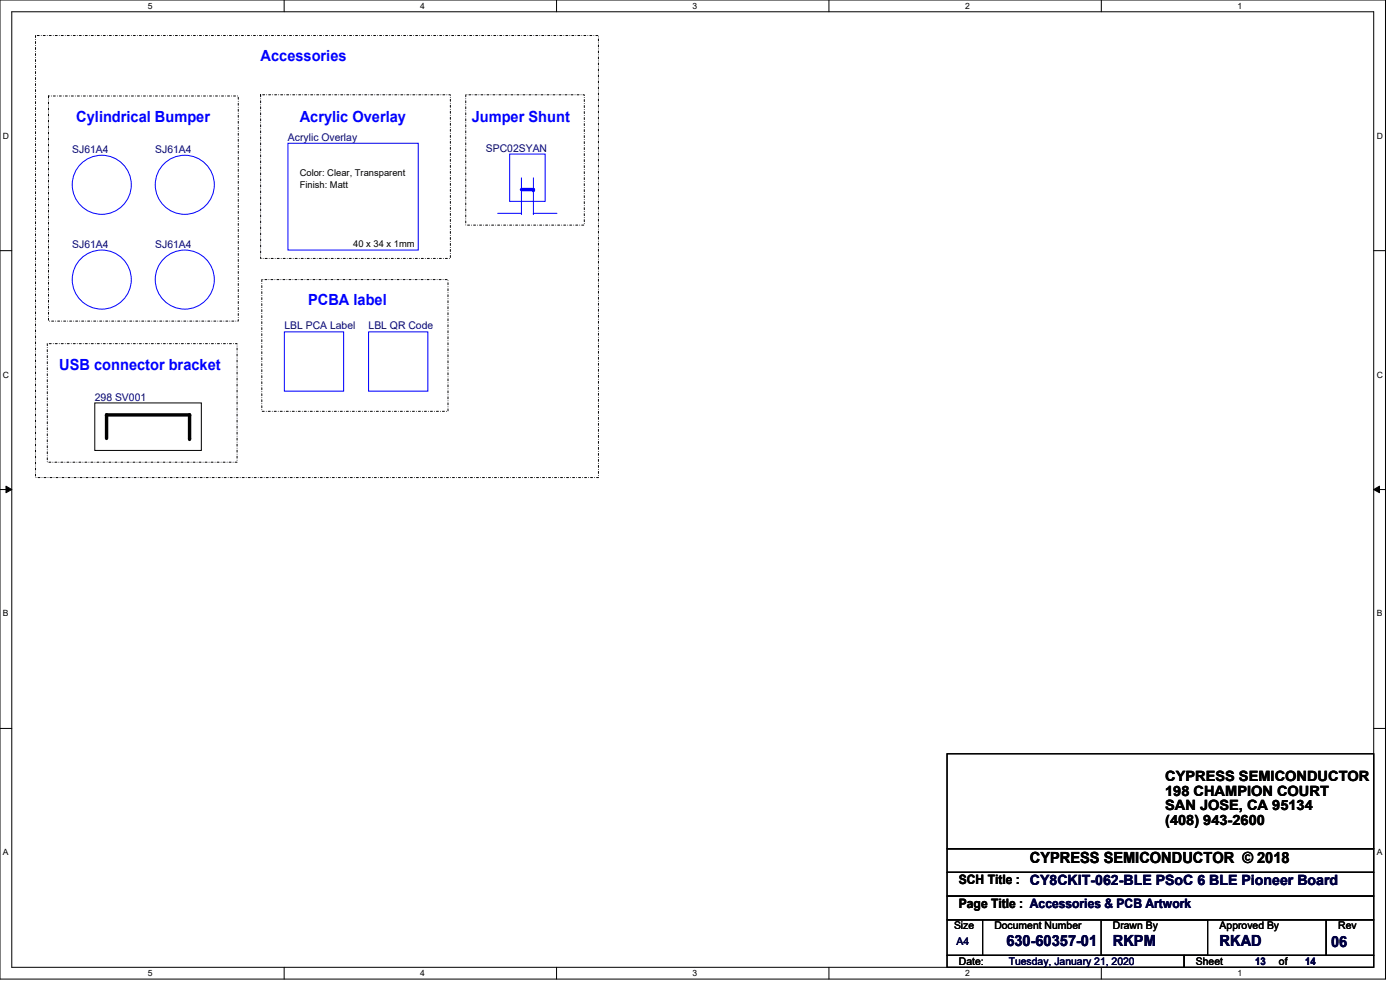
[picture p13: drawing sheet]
<svg xmlns="http://www.w3.org/2000/svg" width="297mm" height="210mm" viewBox="0 0 297 210" stroke-linecap="round" stroke-linejoin="round" font-family="sans-serif">
<defs><g id="words">
<g font-size="3.3" fill="#00f">
<text x="55.3" y="13">Accessories</text>
<text x="16.2" y="25.9">Cylindrical Bumper</text>
<text x="63.6" y="25.9">Acrylic Overlay</text>
<text x="100.1" y="25.9">Jumper Shunt</text>
<text x="65.4" y="64.6">PCBA label</text>
<text x="12.6" y="78.4">USB connector bracket</text>
</g>
<text font-size="3.3" x="218.5" y="183">CYPRESS SEMICONDUCTOR © 2018</text>
<g font-size="3.3" fill="#000040">
<text x="213.5" y="200.6">630-60357-01</text>
<text x="236.1" y="200.6">RKPM</text>
<text x="258.7" y="200.6">RKAD</text>
<text x="282.4" y="200.9">06</text>
</g>
<g font-size="3">
<text x="247.2" y="165.7">CYPRESS SEMICONDUCTOR</text>
<text x="247.2" y="168.8">198 CHAMPION COURT</text>
<text x="247.2" y="171.9">SAN JOSE, CA 95134</text>
<text x="247.2" y="175">(408) 943-2600</text>
</g>
<g font-size="2.8">
<text x="203.4" y="187.6">SCH Title : CY8CKIT-062-BLE PSoC 6 BLE Pioneer Board</text>
<text x="203.4" y="192.7">Page Title : Accessories &amp; PCB Artwork</text>
</g>
<g font-size="2.2" fill="#000080">
<text x="61.1" y="29.9">Acrylic Overlay</text>
<text x="15.3" y="32.4">SJ61A4</text>
<text x="32.9" y="32.4">SJ61A4</text>
<text x="103.1" y="32.2">SPC02SYAN</text>
<text x="15.3" y="52.6">SJ61A4</text>
<text x="32.9" y="52.6">SJ61A4</text>
<text x="60.3" y="69.9">LBL PCA Label</text>
<text x="78.2" y="69.9">LBL QR Code</text>
<text x="20.1" y="85">298 SV001</text>
</g>
<g font-size="2.2">
<text x="202.4" y="197.1">Size</text>
<text x="210.9" y="197.1">Document Number</text>
<text x="236.1" y="197.1">Drawn By</text>
<text x="258.7" y="197.1">Approved By</text>
<text x="283.9" y="197.1">Rev</text>
<text x="203.4" y="204.7">Date:</text>
<text x="253.7" y="204.7">Sheet</text>
<text x="271.3" y="204.7">of</text>
</g>
<g font-size="2.2" fill="#000040">
<text x="202.9" y="200.4">A4</text>
<text x="214" y="204.7">Tuesday, January 21, 2020</text>
<text x="266.3" y="204.7">13</text>
<text x="276.9" y="204.7">14</text>
</g>
<g font-size="2">
<text x="63.6" y="37.3">Color: Clear, Transparent</text>
<text x="63.6" y="39.8">Finish: Matt</text>
<text x="74.9" y="52.4">40 x 34 x 1mm</text>
</g>
<g font-size="1.8">
<text x="31.4" y="1.9">5</text>
<text x="89.2" y="1.9">4</text>
<text x="146.9" y="1.9">3</text>
<text x="204.7" y="1.9">2</text>
<text x="262.5" y="1.9">1</text>
<text x=".6" y="29.4">D</text>
<text x="292.1" y="29.4">D</text>
<text x=".6" y="80.1">C</text>
<text x="292.1" y="80.1">C</text>
<text x=".6" y="130.8">B</text>
<text x="292.1" y="130.8">B</text>
<text x=".6" y="181.4">A</text>
<text x="292.1" y="181.4">A</text>
<text x="31.4" y="207.1">5</text>
<text x="89.2" y="207.1">4</text>
<text x="146.9" y="207.1">3</text>
<text x="204.7" y="207.1">2</text>
<text x="262.5" y="207.1">1</text>
</g>
</g></defs>
<path d="M0 0h293.9v207.7h-293.9zM2.5 2.5h288.9v202.7h-288.9z" fill="none" stroke="#000" stroke-width=".21"/>
<g fill="#fff">
<path d="M31.4 .3h.9v1.9h-.9z"/>
<path d="M31.4 205.4h.9v2h-.9z"/>
</g>
<path d="M60.3 0v2.5M60.3 205.2v2.5" fill="none" stroke="#000" stroke-width=".21"/>
<g fill="#fff">
<path d="M89.2 .3h.9v1.9h-.9z"/>
<path d="M89.2 205.4h.9v2h-.9z"/>
</g>
<path d="M118.1 0v2.5M118.1 205.2v2.5" fill="none" stroke="#000" stroke-width=".21"/>
<g fill="#fff">
<path d="M146.9 .3h1v1.9h-1z"/>
<path d="M146.9 205.4h1v2h-1z"/>
</g>
<path d="M175.9 0v2.5M175.9 205.2v2.5" fill="none" stroke="#000" stroke-width=".21"/>
<g fill="#fff">
<path d="M204.7 .3h1v1.9h-1z"/>
<path d="M204.7 205.4h1v2h-1z"/>
</g>
<path d="M233.6 0v2.5M233.6 205.2v2.5" fill="none" stroke="#000" stroke-width=".21"/>
<g fill="#fff">
<path d="M262.5 .3h1v1.9h-1z"/>
<path d="M262.5 205.4h1v2h-1z"/>
<path d="M.6 27.8h1.3v2h-1.3z"/>
<path d="M292.1 27.8h1.2v2h-1.2z"/>
<path d="M.6 78.5h1.3v2h-1.3z"/>
<path d="M292.1 78.5h1.2v2h-1.2z"/>
</g>
<path d="M0 53.2h2.5M291.4 53.2h2.5" fill="none" stroke="#000" stroke-width=".21"/>
<g fill="#fff">
<path d="M.6 129.2h1.2v1.9h-1.2z"/>
<path d="M292.1 129.2h1.1v1.9h-1.1z"/>
</g>
<path d="M0 103.8h2.5M1.3 103.1l1.2 .7-1.2 .7zM291.4 103.8l1.3-.7v1.4zM291.4 103.8h2.5" fill="none" stroke="#000" stroke-width=".21"/>
<path d="M1.3 103.1l1.2 .7-1.2 .7zM291.4 103.8l1.3-.7v1.4z" fill="#000"/>
<g fill="#fff">
<path d="M.6 179.8h1.2v2h-1.2z"/>
<path d="M292.1 179.8h1.1v2h-1.1z"/>
</g>
<path d="M0 154.5h2.5M200.9 159.9h90.5v20.1h-90.5zM291.4 154.5h2.5M200.9 180h90.5v5h-90.5zM200.9 185h90.5v5.1h-90.5zM200.9 195.1h7.5v7.5h-7.5zM200.9 190.1h90.5v5h-90.5zM208.4 195.1h72.9v7.5h-72.9zM233.6 195.1h22.6v7.5h-22.6zM281.3 195.1h10.1v7.5h-10.1zM200.9 202.6h50.3v2.6h-50.3zM251.2 202.6h40.2v2.6h-40.2z" fill="none" stroke="#000" stroke-width=".21"/>
<path d="M7.5 7.5h119.5v93.8h-119.5zM10.3 20.4h40.2v47.7h-40.2zM55.3 20.1h40.2v34.7h-40.2zM98.8 20.1h25.2v27.7h-25.2zM55.5 59.3h39.5v27.9h-39.5zM10 72.9h40.3v25.1h-40.3z" fill="none" stroke="#000" stroke-width=".21" stroke-dasharray=".4 .4 0 .4"/>
<path d="M108.1 32.7h7.6v10h-7.6zM110.6 37.7v7.6M113.2 37.7v7.6M105.6 45.3h5M110.6 45.3h.1M113.2 45.3h.1M113.2 45.3h5" fill="none" stroke="#00f" stroke-width=".21"/>
<path d="M110.6 40.2h2.6" fill="none" stroke="#00f" stroke-width=".72"/>
<circle cx="113.2" cy="40.2" r=".36" fill="#00f"/>
<g fill="none" stroke="#00f" stroke-width=".21">
<path d="M61.1 30.4h27.6v22.6h-27.6zM60.3 70.4h12.6v12.6h-12.6zM78.2 70.4h12.6v12.6h-12.6z"/>
<circle cx="21.6" cy="39.2" r="6.3"/>
<circle cx="39.2" cy="39.2" r="6.3"/>
<circle cx="21.6" cy="59.3" r="6.3"/>
<circle cx="39.2" cy="59.3" r="6.3"/>
</g>
<path d="M22.6 93v-5h17.6v5" fill="none" stroke="#000" stroke-width=".72"/>
<g fill="#000">
<circle cx="22.6" cy="88" r=".36"/>
<circle cx="40.2" cy="93" r=".36"/>
<circle cx="40.2" cy="88" r=".36"/>
</g>
<path d="M20.1 85.5h22.6v10h-22.6z" fill="none" stroke="#000" stroke-width=".21"/>
<use href="#words"/>
</svg>
